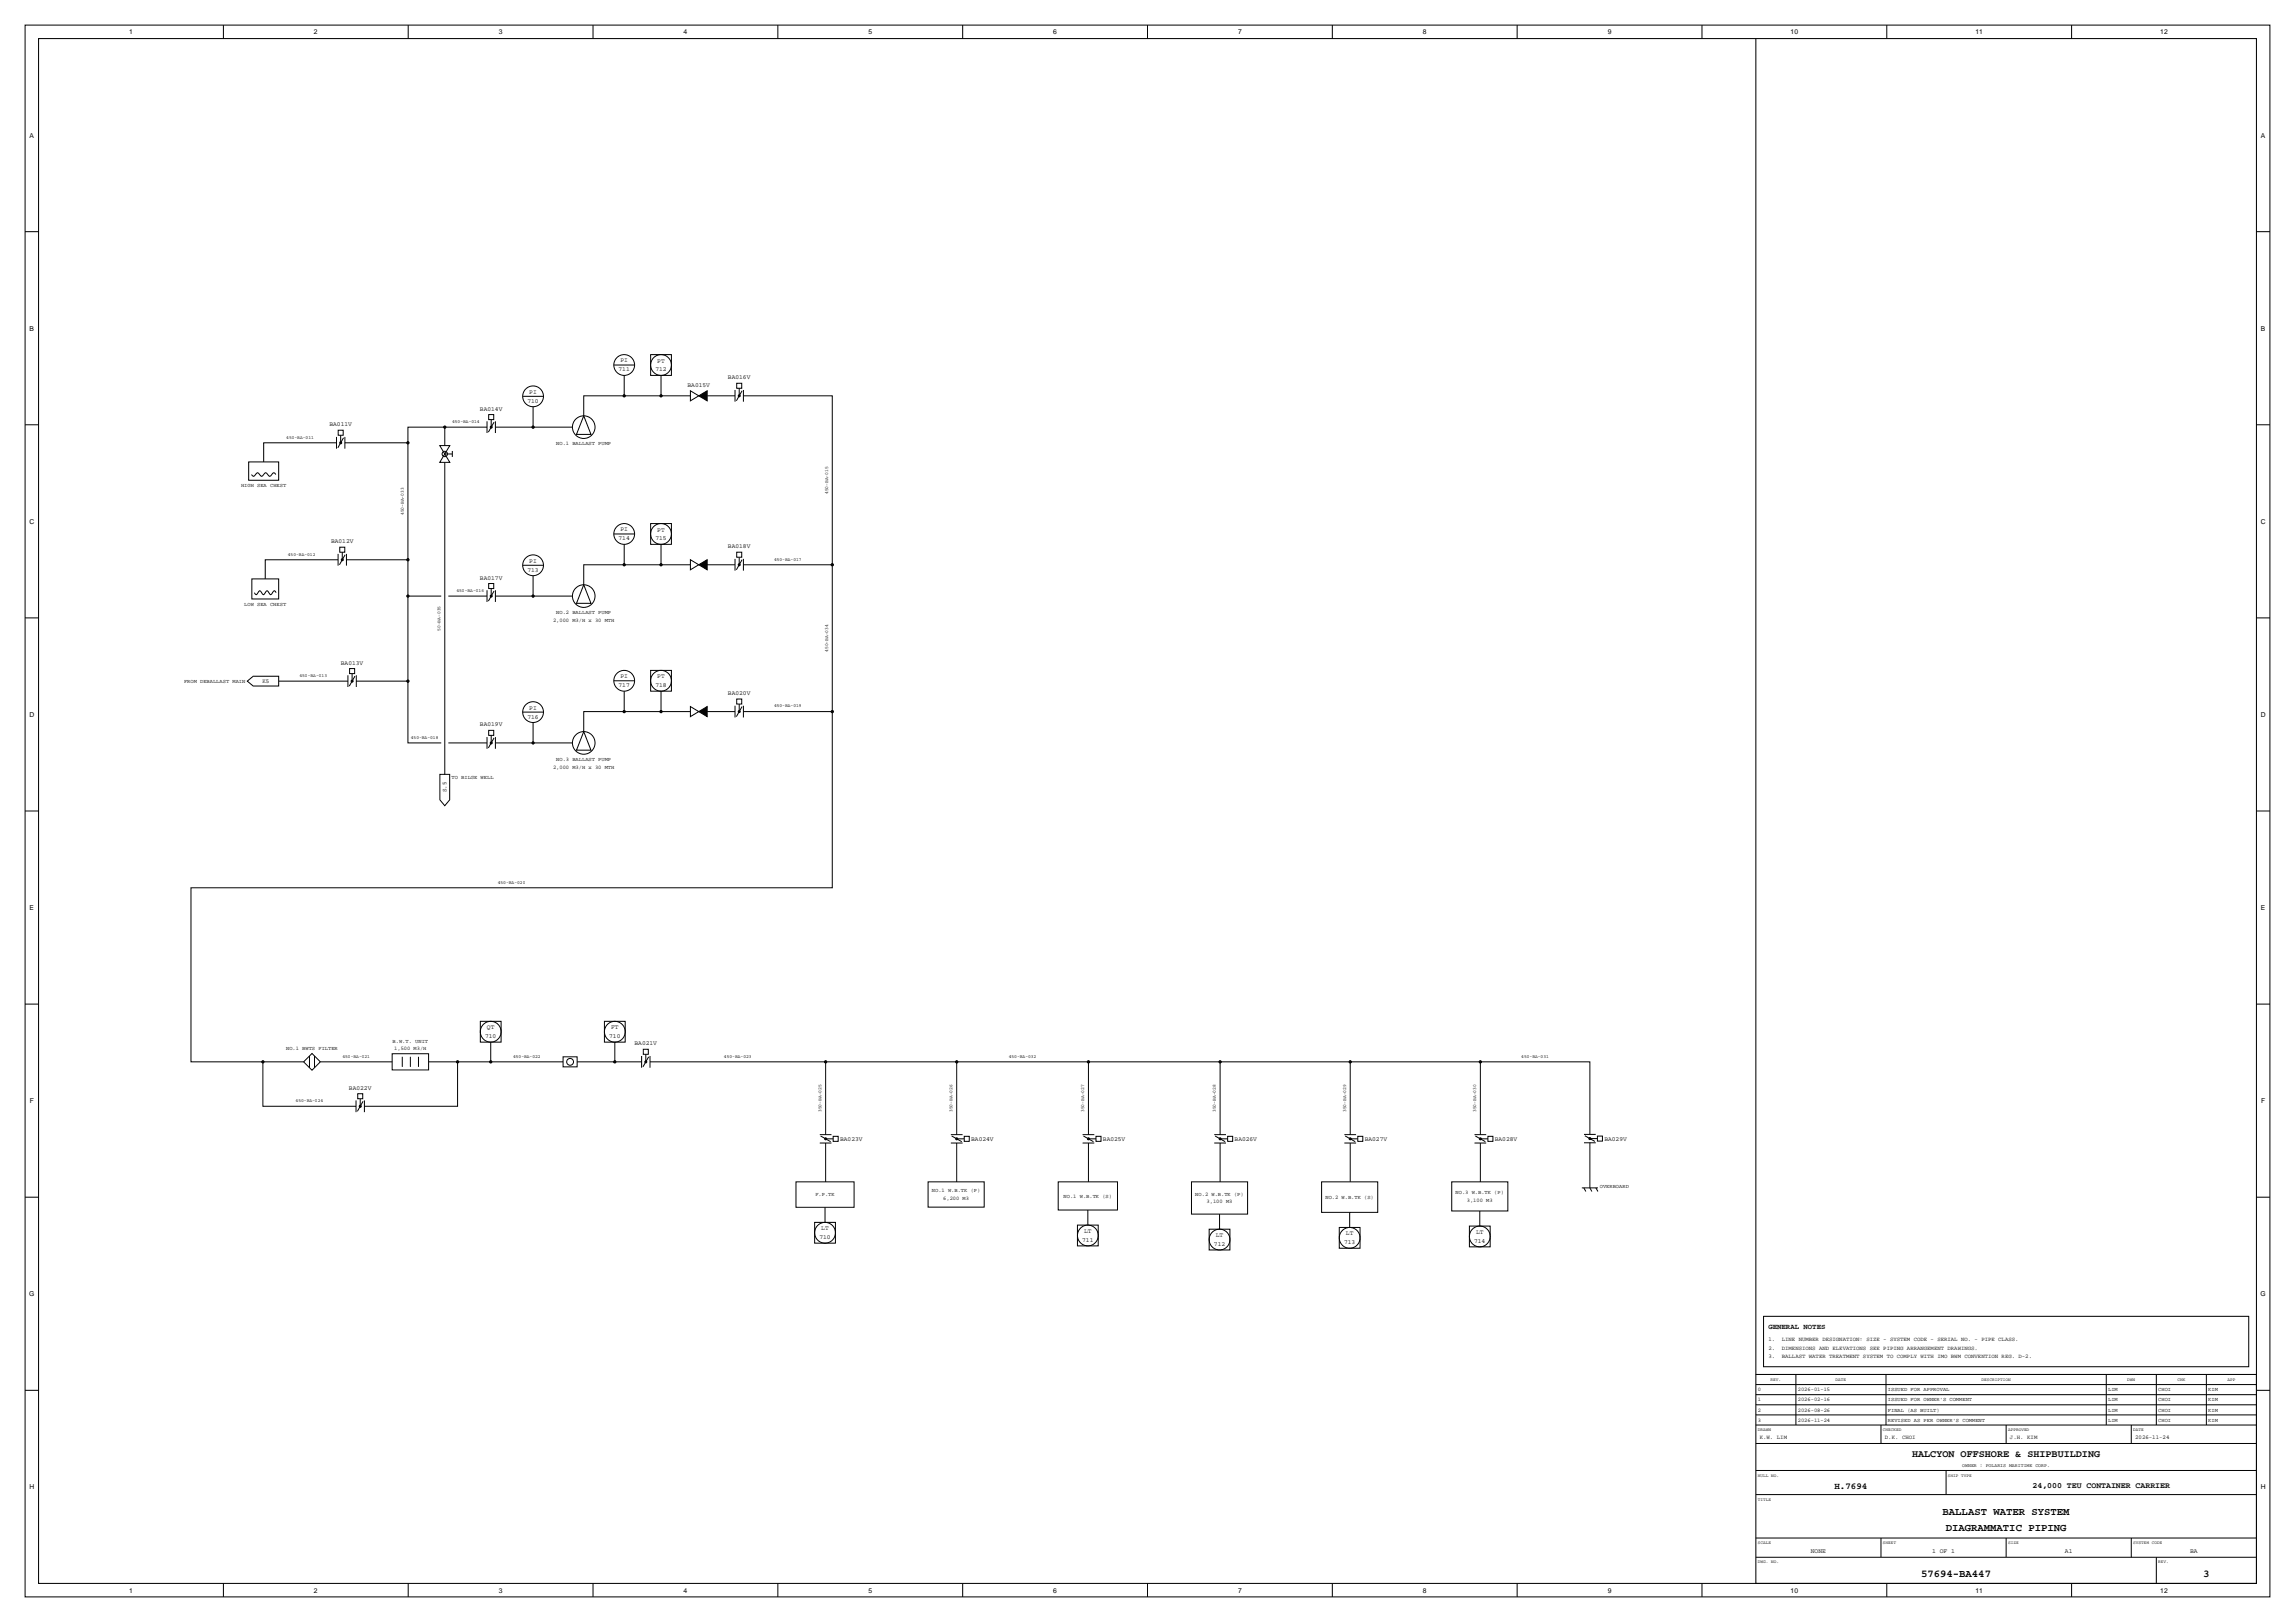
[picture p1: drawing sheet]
<svg xmlns="http://www.w3.org/2000/svg" width="841mm" height="594mm" viewBox="0 0 841 594" stroke-linecap="round" stroke-linejoin="round" font-family="sans-serif">
<defs><g id="words">
<g font-size="3.9">
<text x="711.9" y="554.9">BALLAST WATER SYSTEM</text>
<text x="713" y="560.6">DIAGRAMMATIC PIPING</text>
<text x="704" y="577.5">57694-BA447</text>
<text x="807.4" y="577.5">3</text>
</g>
<text font-size="3.7" x="700.7" y="533.5">HALCYON OFFSHORE &amp; SHIPBUILDING</text>
<text font-size="3.4" x="672.3" y="545.2">H.7694</text>
<text font-size="3" x="744.8" y="544.9">24,000 TEU CONTAINER CARRIER</text>
<text font-size="2.7" x="648" y="486.6">GENERAL NOTES</text>
<g font-size="2.5">
<text x="47.3" y="12.6">1</text>
<text x="115" y="12.6">2</text>
<text x="182.8" y="12.6">3</text>
<text x="250.5" y="12.6">4</text>
<text x="318.2" y="12.6">5</text>
<text x="386" y="12.6">6</text>
<text x="453.7" y="12.6">7</text>
<text x="521.4" y="12.6">8</text>
<text x="589.1" y="12.6">9</text>
<text x="656.2" y="12.6">10</text>
<text x="723.9" y="12.6">11</text>
<text x="791.7" y="12.6">12</text>
<text x="10.8" y="50.5">A</text>
<text x="828.5" y="50.5">A</text>
<text x="10.8" y="121.2">B</text>
<text x="828.5" y="121.2">B</text>
<text x="10.8" y="191.9">C</text>
<text x="828.5" y="191.9">C</text>
<text x="10.8" y="262.6">D</text>
<text x="828.5" y="262.6">D</text>
<text x="10.8" y="333.4">E</text>
<text x="828.5" y="333.4">E</text>
<text x="10.9" y="404.1">F</text>
<text x="828.6" y="404.1">F</text>
<text x="10.7" y="474.8">G</text>
<text x="828.4" y="474.8">G</text>
<text x="10.8" y="545.5">H</text>
<text x="828.5" y="545.5">H</text>
<text x="47.3" y="583.4">1</text>
<text x="115" y="583.4">2</text>
<text x="182.8" y="583.4">3</text>
<text x="250.5" y="583.4">4</text>
<text x="318.2" y="583.4">5</text>
<text x="386" y="583.4">6</text>
<text x="453.7" y="583.4">7</text>
<text x="521.4" y="583.4">8</text>
<text x="589.1" y="583.4">9</text>
<text x="656.2" y="583.4">10</text>
<text x="723.9" y="583.4">11</text>
<text x="791.7" y="583.4">12</text>
</g>
<g font-size="2.3">
<text x="226.7" y="136">711</text>
<text x="227.4" y="132.8">PI</text>
<text x="240.2" y="136">712</text>
<text x="240.9" y="132.8">PT</text>
<text x="252" y="141.7">BA015V</text>
<text x="266.8" y="138.9">BA016V</text>
<text x="193.3" y="147.5">710</text>
<text x="194" y="144.2">PI</text>
<text x="175.9" y="150.4">BA014V</text>
<text x="120.7" y="156.1">BA011V</text>
<text x="226.7" y="197.9">714</text>
<text x="227.4" y="194.6">PI</text>
<text x="240.2" y="197.8">715</text>
<text x="240.9" y="194.7">PT</text>
<text x="121.3" y="199">BA012V</text>
<text x="266.8" y="200.8">BA018V</text>
<text x="193.3" y="209.4">713</text>
<text x="194" y="206.1">PI</text>
<text x="175.9" y="212.3">BA017V</text>
<text x="124.9" y="243.4">BA013V</text>
<text x="226.7" y="251.7">717</text>
<text x="227.4" y="248.4">PI</text>
<text x="240.2" y="251.6">718</text>
<text x="240.9" y="248.5">PT</text>
<text x="266.8" y="254.6">BA020V</text>
<text x="193.3" y="263.2">716</text>
<text x="194" y="259.9">PI</text>
<text x="175.9" y="266.1">BA019V</text>
<text x="178.5" y="377">QT</text>
<text x="223.9" y="377">FT</text>
<text x="177.8" y="380.2">710</text>
<text x="223.2" y="380.2">710</text>
<text x="232.5" y="382.9">BA021V</text>
<text x="127.9" y="399.2">BA022V</text>
<text x="307.9" y="417.8">BA023V</text>
<text x="355.9" y="417.8">BA024V</text>
<text x="404.2" y="417.8">BA025V</text>
<text x="452.4" y="417.8">BA026V</text>
<text x="500.1" y="417.8">BA027V</text>
<text x="547.8" y="417.8">BA028V</text>
<text x="587.9" y="417.7">BA029V</text>
<text x="300.3" y="453.8">710</text>
<text x="301" y="450.7">LT</text>
<text x="396.6" y="454.8">711</text>
<text x="397.3" y="451.6">LT</text>
<text x="445.5" y="453.1">LT</text>
<text x="492.5" y="455.7">713</text>
<text x="493.2" y="452.5">LT</text>
<text x="540.2" y="455.1">714</text>
<text x="540.9" y="452">LT</text>
<text x="444.8" y="456.3">712</text>
<text x="663.6" y="568.7">NONE</text>
<text x="708" y="568.7">1 OF 1</text>
<text x="756.7" y="568.7">A1</text>
<text x="802.6" y="568.7">BA</text>
</g>
<g font-size="2.2">
<text x="96.1" y="250.1">K5</text>
<text x="163.7" y="290.3" transform="rotate(-90 163.7 290.3)">S.5</text>
</g>
<g font-size="2.1">
<text x="648" y="491.1">1.</text>
<text x="653" y="491.1">LINE NUMBER DESIGNATION: SIZE - SYSTEM CODE - SERIAL NO. - PIPE CLASS.</text>
<text x="648" y="494.3">2.</text>
<text x="648" y="497.5">3.</text>
<text x="653" y="494.3">DIMENSIONS AND ELEVATIONS SEE PIPING ARRANGEMENT DRAWINGS.</text>
<text x="653" y="497.5">BALLAST WATER TREATMENT SYSTEM TO COMPLY WITH IMO BWM CONVENTION REG. D-2.</text>
<text x="644.9" y="527.1">K.W. LIM</text>
<text x="690.7" y="527.1">D.K. CHOI</text>
<text x="736.6" y="527.1">J.H. KIM</text>
<text x="782.4" y="527.1">2026-11-24</text>
</g>
<g font-size="2">
<text x="203.9" y="163.1">NO.1 BALLAST PUMP</text>
<text x="88.3" y="178.4">HIGH SEA CHEST</text>
<text x="89.5" y="221.9">LOW SEA CHEST</text>
<text x="202.7" y="227.8">2,000 M3/H x 30 MTH</text>
<text x="203.9" y="225">NO.2 BALLAST PUMP</text>
<text x="67.4" y="250.1">FROM DEBALLAST MAIN</text>
<text x="202.7" y="281.6">2,000 M3/H x 30 MTH</text>
<text x="203.9" y="278.8">NO.3 BALLAST PUMP</text>
<text x="165.5" y="285.5">TO BILGE WELL</text>
<text x="143.9" y="381.9">B.W.T. UNIT</text>
<text x="104.9" y="384.5">NO.1 BWTS FILTER</text>
<text x="144.5" y="384.6">1,500 M3/H</text>
<text x="341.5" y="436.7">NO.1 W.B.TK (P)</text>
<text x="438" y="438">NO.2 W.B.TK (P)</text>
<text x="533.4" y="437.4">NO.3 W.B.TK (P)</text>
<text x="586.3" y="435.2">OVERBOARD</text>
<text x="298.8" y="438.1">F.P.TK</text>
<text x="345.7" y="439.5">6,200 M3</text>
<text x="389.8" y="438.6">NO.1 W.B.TK (S)</text>
<text x="442.2" y="440.8">3,100 M3</text>
<text x="485.7" y="439.1">NO.2 W.B.TK (S)</text>
<text x="537.5" y="440.2">3,100 M3</text>
<text x="644.2" y="509.6">0</text>
<text x="658.8" y="509.6">2026-01-15</text>
<text x="691.8" y="509.6">ISSUED FOR APPROVAL</text>
<text x="772.6" y="509.6">LIM</text>
<text x="790.9" y="509.6">CHOI</text>
<text x="809.3" y="509.6">KIM</text>
<text x="644.2" y="513.3">1</text>
<text x="658.8" y="513.3">2026-02-16</text>
<text x="691.8" y="513.3">ISSUED FOR OWNER'S COMMENT</text>
<text x="772.6" y="513.3">LIM</text>
<text x="790.9" y="513.3">CHOI</text>
<text x="809.3" y="513.3">KIM</text>
<text x="644.2" y="517">2</text>
<text x="644.2" y="520.7">3</text>
<text x="658.8" y="517">2026-08-26</text>
<text x="658.8" y="520.7">2026-11-24</text>
<text x="691.8" y="517">FINAL (AS BUILT)</text>
<text x="691.8" y="520.7">REVISED AS PER OWNER'S COMMENT</text>
<text x="772.6" y="517">LIM</text>
<text x="772.6" y="520.7">LIM</text>
<text x="790.9" y="517">CHOI</text>
<text x="790.9" y="520.7">CHOI</text>
<text x="809.3" y="517">KIM</text>
<text x="809.3" y="520.7">KIM</text>
</g>
<text font-size="1.8" x="719.1" y="537.1">OWNER : POLARIS MARITIME CORP.</text>
<g font-size="1.7">
<text x="165.7" y="154.9">450-BA-014</text>
<text x="104.9" y="160.7">450-BA-011</text>
<text x="303.5" y="181" transform="rotate(-90 303.5 181)">450-BA-015</text>
<text x="148" y="188.7" transform="rotate(-90 148 188.7)">450-BA-033</text>
<text x="105.5" y="203.5">450-BA-012</text>
<text x="283.6" y="205.3">450-BA-017</text>
<text x="167.3" y="216.8">450-BA-016</text>
<text x="161.5" y="231" transform="rotate(-90 161.5 231)">50-BA-035</text>
<text x="303.5" y="238.8" transform="rotate(-90 303.5 238.8)">450-BA-034</text>
<text x="109.7" y="248">450-BA-013</text>
<text x="283.6" y="259.1">450-BA-019</text>
<text x="150.5" y="270.6">450-BA-018</text>
<text x="182.4" y="323.6">450-BA-020</text>
<text x="125.5" y="387.4">450-BA-021</text>
<text x="188" y="387.4">450-BA-022</text>
<text x="265.3" y="387.4">450-BA-023</text>
<text x="369.7" y="387.4">450-BA-032</text>
<text x="557.5" y="387.4">450-BA-031</text>
<text x="108.3" y="403.7">450-BA-024</text>
<text x="301" y="407.3" transform="rotate(-90 301 407.3)">350-BA-025</text>
<text x="349.1" y="407.3" transform="rotate(-90 349.1 407.3)">350-BA-026</text>
<text x="397.3" y="407.3" transform="rotate(-90 397.3 407.3)">350-BA-027</text>
<text x="445.6" y="407.3" transform="rotate(-90 445.6 407.3)">350-BA-028</text>
<text x="493.3" y="407.3" transform="rotate(-90 493.3 407.3)">350-BA-029</text>
<text x="541" y="407.3" transform="rotate(-90 541 407.3)">350-BA-030</text>
</g>
<g font-size="1.6">
<text x="648.8" y="505.8">REV.</text>
<text x="672.7" y="505.8">DATE</text>
<text x="726.1" y="505.8">DESCRIPTION</text>
<text x="779.6" y="505.8">DWN</text>
<text x="797.9" y="505.8">CHK</text>
<text x="816.3" y="505.8">APP</text>
<text x="644.2" y="524.1">DRAWN</text>
<text x="690" y="524.1">CHECKED</text>
<text x="735.9" y="524.1">APPROVED</text>
<text x="781.7" y="524.1">DATE</text>
<text x="644.2" y="540.8">HULL NO.</text>
<text x="713.9" y="540.8">SHIP TYPE</text>
<text x="644.2" y="549.6">TITLE</text>
<text x="644.2" y="565.5">SCALE</text>
<text x="690" y="565.5">SHEET</text>
<text x="735.9" y="565.5">SIZE</text>
<text x="781.7" y="565.5">SYSTEM CODE</text>
<text x="644.2" y="572.6">DWG. NO.</text>
<text x="790.9" y="572.6">REV.</text>
</g>
</g></defs>
<g fill="none" stroke="#000" stroke-width=".37">
<path d="M9.2 9.2h822.6v575.7h-822.6zM81.9 9.2v4.9M149.6 9.2v4.9M217.3 9.2v4.9M285.1 9.2v4.9M352.8 9.2v4.9M420.5 9.2v4.9M488.2 9.2v4.9M556 9.2v4.9M623.7 9.2v4.9M691.4 9.2v4.9M759.2 9.2v4.9"/>
<path d="M9.2 84.9h4.9M826.9 84.9h4.9M224.9 133.7h7.7M228.7 137.5v7.5M238.4 129.9h7.6v7.6h-7.6zM242.2 137.5v7.5M9.2 155.6h4.9M123.9 157.6h1.9v1.8h-1.9zM124.8 159.4v2.8M163 156.4h-13.5v5.8M163 156.4h15.5M163 156.4v6.8"/>
<path d="M178.5 154.3v4.3M179.1 151.8h1.8v1.9h-1.8zM180 153.7v2.7M181.1 154.6l-2.1 3.7M181.5 154.3v4.3M181.5 156.4h28.3M191.5 145.2h7.7M195.4 149v7.4M213.9 152.3l2.7 6.8h-5.3zM228.7 145h-14.8v7.3M228.7 145h24.3M253 143.1l3.1 1.9-3.1 1.8z"/>
<path d="M259.1 145h10.3M269.4 142.8v4.3M270 140.4h1.8v1.8h-1.8zM270.9 142.2v2.8M271.9 143.1l-2.1 3.7M272.4 145h32.6v61.9M272.4 142.8v4.3M826.9 155.6h4.9M91.1 169.2h11v6.7h-11zM92.2 173.8l.3 .5a1.12 1.12 0 0 0 1.5-1 1.12 1.12 0 0 1 1.5 1 1.12 1.12 0 0 0 1.5-1 1.12 1.12 0 0 1 1.5 1 1.12 1.12 0 0 0 1.5-1l.3-.2 .8 .7M123.3 162.2h-26.7v7M123.3 160v4.3"/>
<path d="M125.9 160.3l-2.1 3.7M126.4 162.2h23.1M126.4 160v4.3M149.5 162.2v87.3M161.2 163.2h3.6l-1.8 3.1zM163 166.3l1.8 3h-3.6zM163 169.3v114.3M163 166.3h2.8M165.8 165.2v2.2M224.9 195.6h7.7M228.7 199.4v7.5M238.4 191.8h7.6v7.6h-7.6z"/>
<path d="M242.2 199.4v7.5M92.3 212h9.8v7.4h-9.8zM93.2 217.1l.7 .7 1.3-1.4 1.3 1.4 1.4-1.4 1.3 1.4 1.3-1.4 .7 .7M123.9 205h-26.7v7M123.9 202.9v4.3M124.5 200.4h1.9v1.9h-1.9zM125.4 202.3v2.7M126.5 203.2l-2.1 3.7M127 205h22.5M127 202.9v4.3M149.5 218.3h12.2M164.3 218.3h14.2"/>
<path d="M178.5 216.2v4.3M179.1 213.7h1.8v1.9h-1.8zM180 215.6v2.7M181.1 216.5l-2.1 3.7M181.5 218.3h28.3M181.5 216.2v4.3M191.5 207h7.7M195.4 210.8v7.5M213.9 214.2l2.7 6.8h-5.3zM228.7 206.9h-14.8v7.3M228.7 206.9h24.3M253 205l3.1 1.9-3.1 1.8z"/>
<path d="M259.1 206.9h10.3M269.4 204.7v4.3M270 202.2h1.8v1.9h-1.8zM270.9 204.1v2.8M271.9 205l-2.1 3.7M272.4 206.9h32.6M272.4 204.7v4.3M305 206.9v53.7M9.2 226.3h4.9M826.9 226.3h4.9M90.6 249.5l2.2-1.8h9.3v3.6h-9.3zM102.1 249.5h25.4"/>
<path d="M127.5 247.3v4.3M128.1 244.9h1.9v1.8h-1.9zM129 246.7v2.8M130.1 247.6l-2.1 3.7M130.6 249.5h18.9M130.6 247.3v4.3M149.5 249.5v22.6h12.2M224.9 249.3h7.7M228.7 253.2v7.4M238.4 245.5h7.6v7.7h-7.6zM242.2 253.2v7.4M253 258.8l3.1 1.8-3.1 1.9z"/>
<path d="M269.4 258.5v4.3M270 256h1.8v1.9h-1.8zM270.9 257.9v2.7M271.9 258.8l-2.1 3.7M272.4 258.5v4.3M164.3 272.1h14.2M178.5 270v4.3M179.1 267.5h1.8v1.8h-1.8zM180 269.3v2.8M181.1 270.3l-2.1 3.6M181.5 272.1h28.3M181.5 270v4.3"/>
<path d="M191.5 260.8h7.7M195.4 264.6v7.5M213.9 268l2.7 6.8h-5.3zM228.7 260.6h-14.8v7.4M228.7 260.6h24.3M259.1 260.6h10.3M272.4 260.6h32.6M305 260.6v64.6h-235v63.7h26.3M9.2 297h4.9M161.2 283.6h3.6v9.4l-1.8 2.1-1.8-2.1zM826.9 297h4.9M9.2 367.8h4.9"/>
<path d="M176 374.1h7.6v7.6h-7.6zM221.5 374.1h7.6v7.6h-7.6zM826.9 367.8h4.9M96.3 388.9v16.3h34.2M96.3 388.9h15M111.3 388.9l3-3.1 3.1 3.1-3.1 3.1zM113.4 386.8v4.3M115.3 386.8v4.3M117.4 388.9h26.3M143.7 385.9h13.4v6h-13.4zM147.4 387.1v3.7M150.4 387.1v3.7"/>
<path d="M153.4 387.1v3.7M157.1 388.9h49.2M167.7 388.9v16.3h-34.2M179.8 381.7v7.2M206.3 387.1h5.2v3.7h-5.2zM211.5 388.9h23.6M225.3 381.7v7.2M235.1 386.8v4.3M235.7 384.3h1.9v1.9h-1.9zM236.7 386.2v2.7M237.7 387.1l-2.1 3.7M238.2 388.9h304.3"/>
<path d="M238.2 386.8v4.3M302.6 388.9v26.7M350.6 388.9v26.7M398.9 388.9v26.7M447.1 388.9v26.7M494.8 388.9v26.7M542.5 388.9h40.1v26.6M542.5 388.9v26.7M130.5 403v4.3M131.1 400.6h1.8v1.8h-1.8zM132 402.4v2.8M133.1 403.4l-2.1 3.6"/>
<path d="M133.5 403v4.3M300.4 415.6h4.3M300.4 418.6h4.3M300.7 416.1l3.7 2.1M302.6 417.1h2.7M302.6 418.6v14.3M305.3 416.2h1.9v1.8h-1.9zM348.4 415.6h4.3M348.4 418.6h4.3M348.8 416.1l3.6 2.1M350.6 417.1h2.8M350.6 418.6v14.3"/>
<path d="M353.4 416.2h1.8v1.8h-1.8zM396.7 415.6h4.3M396.7 418.6h4.3M397 416.1l3.7 2.1M398.9 417.1h2.7M398.9 418.6v14.3M401.6 416.2h1.9v1.8h-1.9zM445 415.6h4.3M445 418.6h4.3M445.3 416.1l3.7 2.1M447.1 417.1h2.8M447.1 418.6v14.3"/>
<path d="M449.9 416.2h1.8v1.8h-1.8zM492.7 415.6h4.3M492.7 418.6h4.3M493 416.1l3.6 2.1M494.8 417.1h2.8M494.8 418.6v14.3M497.6 416.2h1.8v1.8h-1.8zM540.3 415.6h4.3M540.3 418.6h4.3M540.6 416.1l3.7 2.1M542.5 417.1h2.8M542.5 418.6v14.3"/>
<path d="M545.3 416.2h1.8v1.8h-1.8zM580.5 415.5h4.3M580.5 418.6h4.3M580.8 416l3.7 2.1M582.6 417h2.8M582.6 418.6v16.5l.8 1.3M585.4 416.1h1.8v1.8h-1.8zM9.2 438.5h4.9M291.7 432.9h21.3v9.3h-21.3zM340.1 432.9h20.6v9.2h-20.6zM387.8 432.9h21.7v10.3h-21.7zM436.6 432.9h20.6v11.8h-20.6z"/>
<path d="M484.3 432.9h20.6v11.1h-20.6zM532 432.9h20.6v10.6h-20.6zM579.7 435.1h5.9M580.4 435.1l.8 1.3M584.8 435.1l.8 1.3M826.9 438.5h4.9M298.5 447.7h7.6v7.6h-7.6zM302.3 442.2v5.5M394.8 448.7h7.7v7.6h-7.7zM398.6 443.2v5.5M443.1 450.2h7.6v7.6h-7.6zM446.9 444.7v5.5"/>
<path d="M490.8 449.6h7.6v7.6h-7.6zM494.6 444v5.6M538.5 449.1h7.6v7.6h-7.6zM542.3 443.5v5.6M646.3 482.1h177.8v18.5h-177.8zM9.2 509.2h4.9M643.4 507.1h183.5M643.4 510.8h183.5M643.4 514.5h183.5M643.4 518.2h183.5M658.1 503.4v18.5M691.1 503.4v18.5"/>
<path d="M771.9 503.4v18.5M790.2 503.4v18.5M808.5 503.4v18.5M826.9 509.2h4.9M643.4 521.9h183.5M643.4 528.7h183.5M643.4 538.6h183.5M689.3 521.9v6.8M713.2 538.6v8.8M735.2 521.9v6.8M781 521.9v6.8M643.4 547.4h183.5"/>
<path d="M81.9 579.9v5M149.6 579.9v5M217.3 579.9v5M285.1 579.9v5M352.8 579.9v5M420.5 579.9v5M488.2 579.9v5M556 579.9v5M623.7 579.9v5M643.4 563.3h183.5M643.4 570.4h183.5M689.3 563.3v7.1"/>
<path d="M691.4 579.9v5M735.2 563.3v7.1M759.2 579.9v5M781 563.3v7.1M790.2 570.4v9.5"/>
<circle cx="228.7" cy="133.7" r="3.8"/>
<circle cx="242.2" cy="133.7" r="3.8"/>
<circle cx="195.4" cy="145.2" r="3.8"/>
<circle cx="213.9" cy="156.4" r="4.1"/>
<circle cx="163" cy="166.3" r=".98"/>
<circle cx="228.7" cy="195.6" r="3.8"/>
<circle cx="242.2" cy="195.6" r="3.8"/>
<circle cx="195.4" cy="207" r="3.8"/>
<circle cx="213.9" cy="218.3" r="4.1"/>
<circle cx="228.7" cy="249.3" r="3.8"/>
<circle cx="242.2" cy="249.3" r="3.8"/>
<circle cx="195.4" cy="260.8" r="3.8"/>
<circle cx="213.9" cy="272.1" r="4.1"/>
<circle cx="179.8" cy="377.9" r="3.8"/>
<circle cx="225.3" cy="377.9" r="3.8"/>
<circle cx="208.9" cy="388.9" r="1.25"/>
<circle cx="302.3" cy="451.5" r="3.8"/>
<circle cx="398.7" cy="452.5" r="3.8"/>
<circle cx="446.9" cy="454" r="3.8"/>
<circle cx="494.6" cy="453.4" r="3.8"/>
<circle cx="542.3" cy="452.9" r="3.8"/>
</g>
<path d="M14.1 14.1h812.8v565.8h-812.8zM643.4 14.1v489.3M643.4 503.4h183.5v76.5h-183.5z" fill="none" stroke="#000" stroke-width=".38"/>
<g fill="#000" stroke="#000" stroke-width=".37">
<path d="M256.1 145l3-1.9v3.7zM256.1 206.9l3-1.9v3.7zM256.1 260.6l3-1.8v3.7z"/>
<circle cx="163" cy="156.4" r=".42"/>
<circle cx="180" cy="156.4" r=".37"/>
<circle cx="195.4" cy="156.4" r=".42"/>
<circle cx="228.7" cy="145" r=".42"/>
<circle cx="242.2" cy="145" r=".42"/>
<circle cx="270.9" cy="145" r=".37"/>
<circle cx="124.8" cy="162.2" r=".37"/>
<circle cx="149.5" cy="162.2" r=".42"/>
<circle cx="125.4" cy="205" r=".37"/>
<circle cx="149.5" cy="205" r=".42"/>
<circle cx="149.5" cy="218.3" r=".42"/>
<circle cx="180" cy="218.3" r=".37"/>
<circle cx="195.4" cy="218.3" r=".42"/>
<circle cx="228.7" cy="206.9" r=".42"/>
<circle cx="242.2" cy="206.9" r=".42"/>
<circle cx="270.9" cy="206.9" r=".37"/>
<circle cx="305" cy="206.9" r=".42"/>
<circle cx="129" cy="249.5" r=".37"/>
<circle cx="149.5" cy="249.5" r=".42"/>
<circle cx="180" cy="272.1" r=".37"/>
<circle cx="195.4" cy="272.1" r=".42"/>
<circle cx="228.7" cy="260.6" r=".42"/>
<circle cx="242.2" cy="260.6" r=".42"/>
<circle cx="270.9" cy="260.6" r=".37"/>
<circle cx="305" cy="260.6" r=".42"/>
<circle cx="96.3" cy="388.9" r=".42"/>
<circle cx="167.7" cy="388.9" r=".42"/>
<circle cx="179.8" cy="388.9" r=".42"/>
<circle cx="225.3" cy="388.9" r=".42"/>
<circle cx="236.7" cy="388.9" r=".37"/>
<circle cx="302.6" cy="388.9" r=".42"/>
<circle cx="350.6" cy="388.9" r=".42"/>
<circle cx="398.9" cy="388.9" r=".42"/>
<circle cx="447.1" cy="388.9" r=".42"/>
<circle cx="494.8" cy="388.9" r=".42"/>
<circle cx="542.5" cy="388.9" r=".42"/>
<circle cx="132" cy="405.2" r=".37"/>
<circle cx="302.6" cy="417.1" r=".37"/>
<circle cx="350.6" cy="417.1" r=".37"/>
<circle cx="398.9" cy="417.1" r=".37"/>
<circle cx="447.1" cy="417.1" r=".37"/>
<circle cx="494.8" cy="417.1" r=".37"/>
<circle cx="542.5" cy="417.1" r=".37"/>
<circle cx="582.6" cy="417" r=".37"/>
</g>
<use href="#words"/>
</svg>
